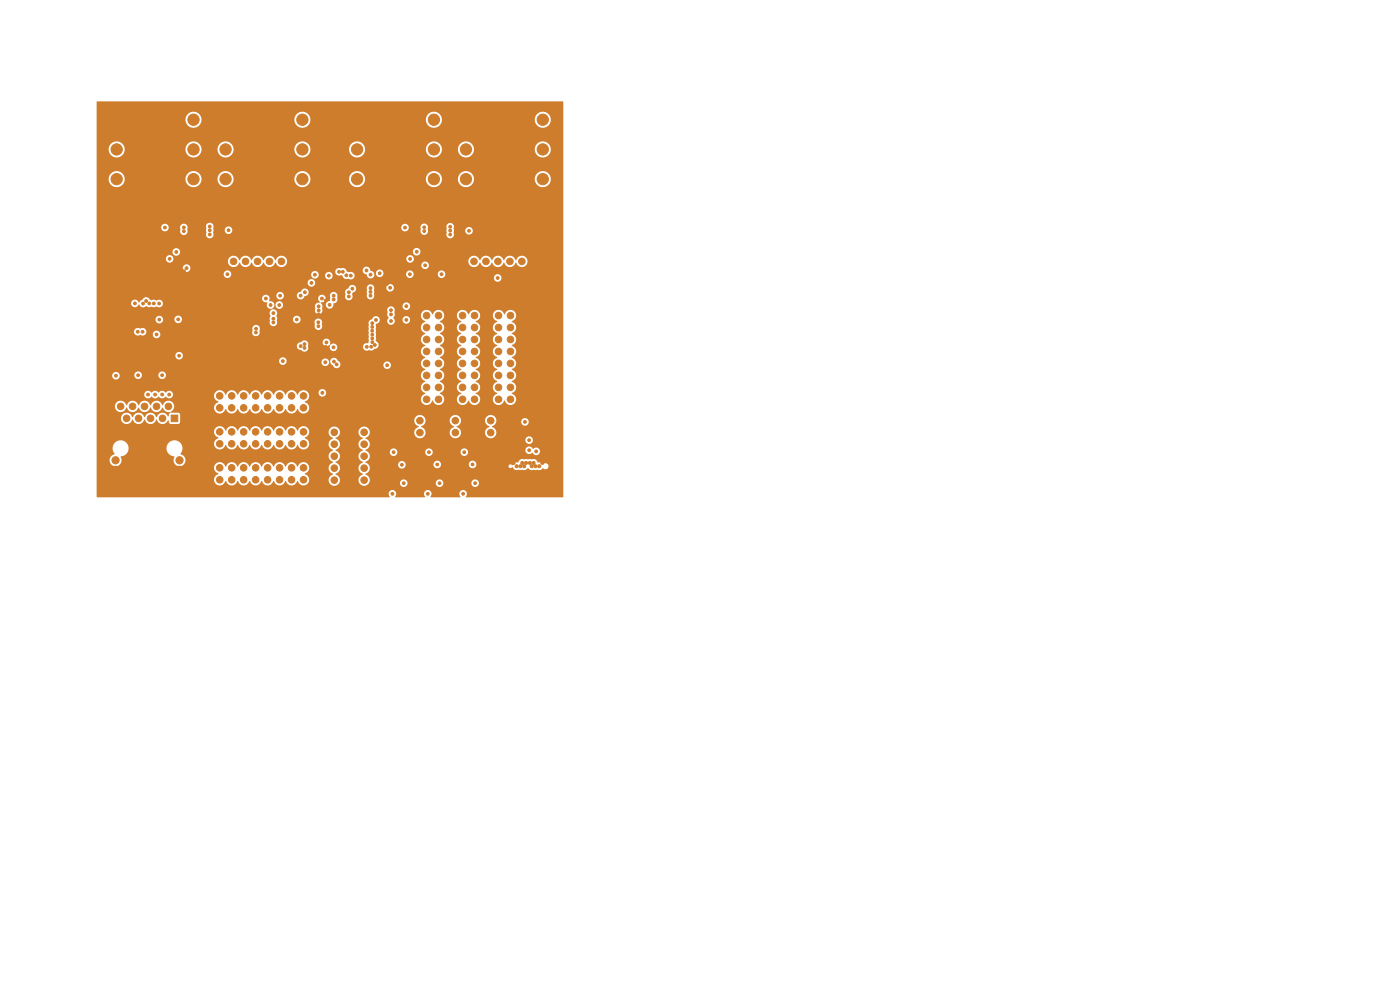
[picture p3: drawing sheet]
<svg xmlns="http://www.w3.org/2000/svg" width="297mm" height="210mm" viewBox="0 0 297 210" stroke-linecap="round" stroke-linejoin="round" font-family="sans-serif">
<g fill="#ce7d2c" stroke="#ce7d2c" stroke-width=".21">
<path d="M36.3 88.1h1.4v1.4h-1.4z"/>
<circle cx="35.7" cy="86.2" r=".7"/>
<circle cx="34.5" cy="88.7" r=".7"/>
<circle cx="33.2" cy="86.2" r=".7"/>
<circle cx="31.9" cy="88.7" r=".7"/>
<circle cx="30.7" cy="86.2" r=".7"/>
<circle cx="29.4" cy="88.7" r=".7"/>
<circle cx="28.1" cy="86.2" r=".7"/>
<circle cx="26.9" cy="88.7" r=".7"/>
<circle cx="25.6" cy="86.2" r=".7"/>
<circle cx="24.5" cy="97.6" r=".76"/>
<circle cx="24.5" cy="99.7" r=".76"/>
<circle cx="38.1" cy="97.6" r=".76"/>
<circle cx="38.1" cy="99.7" r=".76"/>
<circle cx="39.1" cy="92" r="1.2"/>
<circle cx="23.5" cy="92" r="1.2"/>
<circle cx="93" cy="66.9" r=".7"/>
<circle cx="90.5" cy="66.9" r=".7"/>
<circle cx="93" cy="69.5" r=".7"/>
<circle cx="90.5" cy="69.5" r=".7"/>
<circle cx="93" cy="72" r=".7"/>
<circle cx="90.5" cy="72" r=".7"/>
<circle cx="93" cy="74.6" r=".7"/>
<circle cx="90.5" cy="74.6" r=".7"/>
<circle cx="93" cy="77.1" r=".7"/>
<circle cx="90.5" cy="77.1" r=".7"/>
<circle cx="93" cy="79.6" r=".7"/>
<circle cx="90.5" cy="79.6" r=".7"/>
<circle cx="93" cy="82.2" r=".7"/>
<circle cx="90.5" cy="82.2" r=".7"/>
<circle cx="93" cy="84.7" r=".7"/>
<circle cx="90.5" cy="84.7" r=".7"/>
<circle cx="104.1" cy="89.2" r=".7"/>
<circle cx="104.1" cy="91.8" r=".7"/>
<circle cx="115.9" cy="66.9" r=".7"/>
<circle cx="113.4" cy="66.9" r=".7"/>
<circle cx="115.9" cy="69.5" r=".7"/>
<circle cx="113.4" cy="69.5" r=".7"/>
<circle cx="115.9" cy="72" r=".7"/>
<circle cx="113.4" cy="72" r=".7"/>
<circle cx="115.9" cy="74.6" r=".7"/>
<circle cx="113.4" cy="74.6" r=".7"/>
<circle cx="115.9" cy="77.1" r=".7"/>
<circle cx="113.4" cy="77.1" r=".7"/>
<circle cx="115.9" cy="79.6" r=".7"/>
<circle cx="113.4" cy="79.6" r=".7"/>
<circle cx="115.9" cy="82.2" r=".7"/>
<circle cx="113.4" cy="82.2" r=".7"/>
<circle cx="115.9" cy="84.7" r=".7"/>
<circle cx="113.4" cy="84.7" r=".7"/>
<circle cx="47.8" cy="25.4" r="1.2"/>
<circle cx="47.8" cy="38" r="1.2"/>
<circle cx="47.8" cy="31.7" r="1.2"/>
<circle cx="64.1" cy="25.4" r="1.2"/>
<circle cx="64.2" cy="38" r="1.2"/>
<circle cx="64.2" cy="31.7" r="1.2"/>
<circle cx="49.5" cy="55.4" r=".7"/>
<circle cx="52.1" cy="55.4" r=".7"/>
<circle cx="54.6" cy="55.4" r=".7"/>
<circle cx="57.2" cy="55.4" r=".7"/>
<circle cx="59.7" cy="55.4" r=".7"/>
<circle cx="62.2" cy="55.4" r=".7"/>
<circle cx="89.1" cy="89.2" r=".7"/>
<circle cx="89.1" cy="91.8" r=".7"/>
<circle cx="100.5" cy="55.4" r=".7"/>
<circle cx="103.1" cy="55.4" r=".7"/>
<circle cx="105.6" cy="55.4" r=".7"/>
<circle cx="108.2" cy="55.4" r=".7"/>
<circle cx="110.7" cy="55.4" r=".7"/>
<circle cx="113.2" cy="55.4" r=".7"/>
<circle cx="70.9" cy="101.8" r=".7"/>
<circle cx="70.9" cy="99.3" r=".7"/>
<circle cx="70.9" cy="96.8" r=".7"/>
<circle cx="70.9" cy="94.2" r=".7"/>
<circle cx="70.9" cy="91.7" r=".7"/>
<circle cx="70.9" cy="89.1" r=".7"/>
<circle cx="77.2" cy="101.8" r=".7"/>
<circle cx="77.2" cy="99.3" r=".7"/>
<circle cx="77.2" cy="96.8" r=".7"/>
<circle cx="77.2" cy="94.2" r=".7"/>
<circle cx="77.2" cy="91.7" r=".7"/>
<circle cx="77.2" cy="89.1" r=".7"/>
<circle cx="64.4" cy="86.5" r=".7"/>
<circle cx="64.4" cy="84" r=".7"/>
<circle cx="61.8" cy="86.5" r=".7"/>
<circle cx="61.8" cy="84" r=".7"/>
<circle cx="59.3" cy="86.5" r=".7"/>
<circle cx="59.3" cy="84" r=".7"/>
<circle cx="56.8" cy="86.5" r=".7"/>
<circle cx="56.8" cy="84" r=".7"/>
<circle cx="54.2" cy="86.5" r=".7"/>
<circle cx="54.2" cy="84" r=".7"/>
<circle cx="51.7" cy="86.5" r=".7"/>
<circle cx="51.7" cy="84" r=".7"/>
<circle cx="49.1" cy="86.5" r=".7"/>
<circle cx="49.1" cy="84" r=".7"/>
<circle cx="46.6" cy="86.5" r=".7"/>
<circle cx="46.6" cy="84" r=".7"/>
<circle cx="96.6" cy="89.2" r=".7"/>
<circle cx="96.6" cy="91.8" r=".7"/>
<circle cx="100.7" cy="66.9" r=".7"/>
<circle cx="98.1" cy="66.9" r=".7"/>
<circle cx="100.7" cy="69.5" r=".7"/>
<circle cx="98.1" cy="69.5" r=".7"/>
<circle cx="100.7" cy="72" r=".7"/>
<circle cx="98.1" cy="72" r=".7"/>
<circle cx="100.7" cy="74.6" r=".7"/>
<circle cx="98.1" cy="74.6" r=".7"/>
<circle cx="100.7" cy="77.1" r=".7"/>
<circle cx="98.1" cy="77.1" r=".7"/>
<circle cx="100.7" cy="79.6" r=".7"/>
<circle cx="98.1" cy="79.6" r=".7"/>
<circle cx="100.7" cy="82.2" r=".7"/>
<circle cx="98.1" cy="82.2" r=".7"/>
<circle cx="100.7" cy="84.7" r=".7"/>
<circle cx="98.1" cy="84.7" r=".7"/>
<circle cx="64.4" cy="101.8" r=".7"/>
<circle cx="64.4" cy="99.2" r=".7"/>
<circle cx="61.8" cy="101.8" r=".7"/>
<circle cx="61.8" cy="99.2" r=".7"/>
<circle cx="59.3" cy="101.8" r=".7"/>
<circle cx="59.3" cy="99.2" r=".7"/>
<circle cx="56.8" cy="101.8" r=".7"/>
<circle cx="56.8" cy="99.2" r=".7"/>
<circle cx="54.2" cy="101.8" r=".7"/>
<circle cx="54.2" cy="99.2" r=".7"/>
<circle cx="51.7" cy="101.8" r=".7"/>
<circle cx="51.7" cy="99.2" r=".7"/>
<circle cx="49.1" cy="101.8" r=".7"/>
<circle cx="49.1" cy="99.2" r=".7"/>
<circle cx="46.6" cy="101.8" r=".7"/>
<circle cx="46.6" cy="99.2" r=".7"/>
<circle cx="24.7" cy="25.4" r="1.2"/>
<circle cx="24.7" cy="38" r="1.2"/>
<circle cx="24.7" cy="31.7" r="1.2"/>
<circle cx="41" cy="25.4" r="1.2"/>
<circle cx="41.1" cy="38" r="1.2"/>
<circle cx="41.1" cy="31.7" r="1.2"/>
<circle cx="108.3" cy="66.9" r=".7"/>
<circle cx="105.8" cy="66.9" r=".7"/>
<circle cx="108.3" cy="69.5" r=".7"/>
<circle cx="105.8" cy="69.5" r=".7"/>
<circle cx="108.3" cy="72" r=".7"/>
<circle cx="105.8" cy="72" r=".7"/>
<circle cx="108.3" cy="74.6" r=".7"/>
<circle cx="105.8" cy="74.6" r=".7"/>
<circle cx="108.3" cy="77.1" r=".7"/>
<circle cx="105.8" cy="77.1" r=".7"/>
<circle cx="108.3" cy="79.6" r=".7"/>
<circle cx="105.8" cy="79.6" r=".7"/>
<circle cx="108.3" cy="82.2" r=".7"/>
<circle cx="105.8" cy="82.2" r=".7"/>
<circle cx="108.3" cy="84.7" r=".7"/>
<circle cx="105.8" cy="84.7" r=".7"/>
<circle cx="64.4" cy="94.1" r=".7"/>
<circle cx="64.4" cy="91.6" r=".7"/>
<circle cx="61.8" cy="94.1" r=".7"/>
<circle cx="61.8" cy="91.6" r=".7"/>
<circle cx="59.3" cy="94.1" r=".7"/>
<circle cx="59.3" cy="91.6" r=".7"/>
<circle cx="56.8" cy="94.1" r=".7"/>
<circle cx="56.8" cy="91.6" r=".7"/>
<circle cx="54.2" cy="94.1" r=".7"/>
<circle cx="54.2" cy="91.6" r=".7"/>
<circle cx="51.7" cy="94.1" r=".7"/>
<circle cx="51.7" cy="91.6" r=".7"/>
<circle cx="49.1" cy="94.1" r=".7"/>
<circle cx="49.1" cy="91.6" r=".7"/>
<circle cx="46.6" cy="94.1" r=".7"/>
<circle cx="46.6" cy="91.6" r=".7"/>
<circle cx="75.7" cy="25.4" r="1.2"/>
<circle cx="75.7" cy="38" r="1.2"/>
<circle cx="75.7" cy="31.7" r="1.2"/>
<circle cx="92" cy="25.4" r="1.2"/>
<circle cx="92" cy="38" r="1.2"/>
<circle cx="92" cy="31.7" r="1.2"/>
<circle cx="115" cy="98.2" r=".33"/>
<circle cx="114.4" cy="98.9" r=".33"/>
<circle cx="113.6" cy="98.9" r=".32"/>
<circle cx="113.2" cy="98.2" r=".32"/>
<circle cx="112.8" cy="98.9" r=".32"/>
<circle cx="112.4" cy="98.2" r=".33"/>
<circle cx="111.6" cy="98.2" r=".32"/>
<circle cx="111.2" cy="98.9" r=".32"/>
<circle cx="110.8" cy="98.2" r=".32"/>
<circle cx="110.4" cy="98.9" r=".33"/>
<circle cx="109.6" cy="98.9" r=".32"/>
<circle cx="108.9" cy="98.2" r=".33"/>
<circle cx="107.5" cy="97.4" r=".91"/>
<circle cx="107.5" cy="103" r="1.04"/>
<circle cx="116.5" cy="103" r="1.04"/>
<circle cx="116.5" cy="97.4" r=".91"/>
<circle cx="98.8" cy="25.4" r="1.2"/>
<circle cx="98.9" cy="38" r="1.2"/>
<circle cx="98.9" cy="31.7" r="1.2"/>
<circle cx="115.1" cy="25.4" r="1.2"/>
<circle cx="115.1" cy="38" r="1.2"/>
<circle cx="115.1" cy="31.7" r="1.2"/>
<circle cx="31" cy="61.6" r=".3"/>
<circle cx="90" cy="59.5" r=".3"/>
<circle cx="54.3" cy="71.8" r=".3"/>
<circle cx="82.1" cy="60.2" r=".3"/>
<circle cx="83.1" cy="56.5" r=".3"/>
<circle cx="115" cy="91.4" r=".3"/>
<circle cx="93" cy="49.5" r=".3"/>
<circle cx="30.2" cy="66.7" r=".3"/>
<circle cx="31.8" cy="66.7" r=".3"/>
<circle cx="109.4" cy="95.7" r=".3"/>
<circle cx="99.2" cy="59.7" r=".3"/>
<circle cx="84.7" cy="104.7" r=".3"/>
<circle cx="90" cy="50.6" r=".3"/>
<circle cx="87.8" cy="98.7" r=".3"/>
<circle cx="69.1" cy="73.6" r=".3"/>
<circle cx="39" cy="50.7" r=".3"/>
<circle cx="67.6" cy="66.7" r=".3"/>
<circle cx="21.5" cy="67.3" r=".3"/>
<circle cx="95.3" cy="98.7" r=".3"/>
<circle cx="85" cy="100.5" r=".3"/>
<circle cx="99.7" cy="104.7" r=".3"/>
<circle cx="69.1" cy="63.8" r=".3"/>
<circle cx="61.6" cy="73.2" r=".3"/>
<circle cx="60" cy="78.1" r=".3"/>
<circle cx="26.4" cy="82.5" r=".3"/>
<circle cx="99.5" cy="91" r=".3"/>
<circle cx="39" cy="59.5" r=".3"/>
<circle cx="69.3" cy="54.8" r=".3"/>
<circle cx="90" cy="57.5" r=".3"/>
<circle cx="92" cy="91" r=".3"/>
<circle cx="92.3" cy="104.7" r=".3"/>
<circle cx="102.8" cy="98.7" r=".3"/>
<circle cx="84.5" cy="91" r=".3"/>
<circle cx="42" cy="49.5" r=".3"/>
<circle cx="107.7" cy="93.4" r=".3"/>
<circle cx="30.5" cy="74.3" r=".3"/>
<circle cx="39" cy="57.5" r=".3"/>
<circle cx="79.3" cy="80.2" r=".3"/>
<circle cx="30.2" cy="68.3" r=".3"/>
<circle cx="115.1" cy="95.8" r=".3"/>
<circle cx="100" cy="100.5" r=".3"/>
<circle cx="92.5" cy="100.5" r=".3"/>
<circle cx="61" cy="64.6" r=".3"/>
<circle cx="32" cy="56.4" r=".3"/>
<circle cx="48.2" cy="59.7" r=".3"/>
<circle cx="31.8" cy="68.3" r=".3"/>
<circle cx="67.6" cy="71" r=".3"/>
<circle cx="39.6" cy="56.9" r=".3"/>
<circle cx="44.5" cy="48" r=".3"/>
<circle cx="100.8" cy="102.5" r=".3"/>
<circle cx="83.3" cy="104.7" r=".3"/>
<circle cx="98.3" cy="104.7" r=".3"/>
<circle cx="90.7" cy="104.7" r=".3"/>
<circle cx="95.5" cy="48.1" r=".3"/>
<circle cx="85.7" cy="102.5" r=".3"/>
<circle cx="105.6" cy="59" r=".3"/>
<circle cx="90.2" cy="56.3" r=".3"/>
<circle cx="93.3" cy="102.5" r=".3"/>
<circle cx="111.4" cy="89.5" r=".3"/>
<circle cx="112.3" cy="95.5" r=".3"/>
<circle cx="112.3" cy="93.4" r=".3"/>
<circle cx="48.3" cy="58.2" r=".3"/>
<circle cx="63.8" cy="73.4" r=".3"/>
<circle cx="60" cy="76.6" r=".3"/>
<circle cx="66.8" cy="58.3" r=".3"/>
<circle cx="59.3" cy="64.7" r=".3"/>
<circle cx="82.1" cy="77.5" r=".3"/>
<circle cx="37.8" cy="67.7" r=".3"/>
<circle cx="28.6" cy="64.4" r=".3"/>
<circle cx="34.4" cy="79.6" r=".3"/>
<circle cx="63" cy="67.8" r=".3"/>
<circle cx="93.7" cy="58.2" r=".3"/>
<circle cx="33.8" cy="64.4" r=".3"/>
<circle cx="69" cy="76.8" r=".3"/>
<circle cx="63.8" cy="62.7" r=".3"/>
<circle cx="29.3" cy="79.6" r=".3"/>
<circle cx="82.8" cy="61" r=".3"/>
<circle cx="33.2" cy="71" r=".3"/>
<circle cx="48.5" cy="48.8" r=".3"/>
<circle cx="35" cy="48.3" r=".3"/>
<circle cx="85.9" cy="48.3" r=".3"/>
<circle cx="99.5" cy="49" r=".3"/>
<circle cx="113.8" cy="95.8" r=".3"/>
<circle cx="32.9" cy="83.7" r=".3"/>
<circle cx="31" cy="63.9" r=".3"/>
<circle cx="31.4" cy="83.7" r=".3"/>
<circle cx="30.3" cy="64.4" r=".3"/>
<circle cx="35.9" cy="83.7" r=".3"/>
<circle cx="32.6" cy="64.4" r=".3"/>
<circle cx="31.7" cy="64.4" r=".3"/>
<circle cx="34.4" cy="83.7" r=".3"/>
<circle cx="74" cy="62.9" r=".3"/>
<circle cx="78.6" cy="61.9" r=".3"/>
<circle cx="78.6" cy="62.7" r=".3"/>
<circle cx="78.6" cy="61.1" r=".3"/>
<circle cx="74" cy="62" r=".3"/>
<circle cx="85.3" cy="98.6" r=".3"/>
<circle cx="83.5" cy="95.9" r=".3"/>
<circle cx="91" cy="95.9" r=".3"/>
<circle cx="92.8" cy="98.5" r=".3"/>
<circle cx="98.5" cy="95.9" r=".3"/>
<circle cx="100.3" cy="98.5" r=".3"/>
<circle cx="24.6" cy="79.7" r=".3"/>
<circle cx="38" cy="75.5" r=".3"/>
<circle cx="77.8" cy="73.6" r=".3"/>
<circle cx="33.8" cy="67.8" r=".3"/>
<circle cx="88.4" cy="53.4" r=".3"/>
<circle cx="90" cy="49" r=".3"/>
<circle cx="95.5" cy="48.9" r=".3"/>
<circle cx="87" cy="54.9" r=".3"/>
<circle cx="90" cy="48.2" r=".3"/>
<circle cx="95.5" cy="49.7" r=".3"/>
<circle cx="72.7" cy="57.7" r=".3"/>
<circle cx="87" cy="58.2" r=".3"/>
<circle cx="71.9" cy="57.7" r=".3"/>
<circle cx="80.6" cy="58" r=".3"/>
<circle cx="86.2" cy="65" r=".3"/>
<circle cx="86.2" cy="67.9" r=".3"/>
<circle cx="36" cy="54.9" r=".3"/>
<circle cx="44.5" cy="49.7" r=".3"/>
<circle cx="39" cy="48.2" r=".3"/>
<circle cx="44.5" cy="48.9" r=".3"/>
<circle cx="39" cy="49" r=".3"/>
<circle cx="37.4" cy="53.4" r=".3"/>
<circle cx="69.3" cy="72.6" r=".3"/>
<circle cx="57.4" cy="64.7" r=".3"/>
<circle cx="69.8" cy="58.5" r=".3"/>
<circle cx="56.4" cy="63.3" r=".3"/>
<circle cx="70.8" cy="62.7" r=".3"/>
<circle cx="59.4" cy="62.7" r=".3"/>
<circle cx="71.4" cy="77.3" r=".3"/>
<circle cx="29.2" cy="70.4" r=".3"/>
<circle cx="70.9" cy="76.7" r=".3"/>
<circle cx="30.2" cy="70.4" r=".3"/>
<circle cx="77.7" cy="57.4" r=".3"/>
<circle cx="58" cy="66.4" r=".3"/>
<circle cx="58" cy="67.6" r=".3"/>
<circle cx="78.7" cy="73.6" r=".3"/>
<circle cx="70.7" cy="73.7" r=".3"/>
<circle cx="54.3" cy="70.5" r=".3"/>
<circle cx="64.6" cy="73.8" r=".3"/>
<circle cx="54.3" cy="69.7" r=".3"/>
<circle cx="64.6" cy="73" r=".3"/>
<circle cx="58" cy="68.4" r=".3"/>
<circle cx="79.5" cy="73.2" r=".3"/>
<circle cx="67.6" cy="69.2" r=".3"/>
<circle cx="66.1" cy="60" r=".3"/>
<circle cx="68.3" cy="63.3" r=".3"/>
<circle cx="67.6" cy="65.8" r=".3"/>
<circle cx="67.5" cy="68.4" r=".3"/>
<circle cx="64.7" cy="62" r=".3"/>
<circle cx="67.6" cy="65" r=".3"/>
<circle cx="70.8" cy="63.5" r=".3"/>
<circle cx="69.9" cy="64.7" r=".3"/>
<circle cx="73.5" cy="58.4" r=".3"/>
<circle cx="74.4" cy="58.5" r=".3"/>
<circle cx="74.7" cy="61.2" r=".3"/>
<circle cx="79" cy="71.8" r=".3"/>
<circle cx="79" cy="72.6" r=".3"/>
<circle cx="79" cy="71" r=".3"/>
<circle cx="79" cy="70.2" r=".3"/>
<circle cx="79" cy="68.6" r=".3"/>
<circle cx="79" cy="69.4" r=".3"/>
<circle cx="79.8" cy="67.9" r=".3"/>
<circle cx="83" cy="68.1" r=".3"/>
<circle cx="82.9" cy="65.8" r=".3"/>
<circle cx="83" cy="66.7" r=".3"/>
<circle cx="78.6" cy="58.3" r=".3"/>
<circle cx="68.4" cy="83.3" r=".3"/>
</g>
<path d="M20.5 21.6l98.9-.1 .1 83.9-.1 .1h-20.5l-.1-.1a.83 .83 0 0 0 0-1.2 .83 .83 0 0 0-1.2 0 .83 .83 0 0 0 .1 1.2h-6.4a.85 .85 0 0 0 .1-1.2 .85 .85 0 0 0-1.2 0 .85 .85 0 0 0 0 1.2h-6.4a.85 .85 0 0 0 .1-1.2 .85 .85 0 0 0-1.2 0 .85 .85 0 0 0 0 1.2h-62.2v-6.3h24.9v.2a1.42 1.42 0 0 0 1 1.2 1.26 1.26 0 0 0-.7 2.1 1.26 1.26 0 0 0 2.2-.6 1.33 1.33 0 0 0 1.2 1 1.33 1.33 0 0 0 1.3-1 1.33 1.33 0 0 0 1.3 1 1.33 1.33 0 0 0 1.2-1 1.33 1.33 0 0 0 1.3 1 1.33 1.33 0 0 0 1.3-1 1.33 1.33 0 0 0 1.3 1 1.33 1.33 0 0 0 1.2-1 1.33 1.33 0 0 0 1.3 1 1.33 1.33 0 0 0 1.3-1 1.33 1.33 0 0 0 1.2 1 1.33 1.33 0 0 0 1.3-1 1.23 1.23 0 0 0 1.9 .8 1.23 1.23 0 0 0-.1-2.1l-.3-.2a1.24 1.24 0 0 0 .9-1.8 1.24 1.24 0 0 0-2-.2l-.4 .5a1.28 1.28 0 0 0-1.3-1 1.28 1.28 0 0 0-1.2 1 1.32 1.32 0 0 0-1.3-1 1.32 1.32 0 0 0-1.2 1 1.32 1.32 0 0 0-1.3-1 1.32 1.32 0 0 0-1.3 1 1.32 1.32 0 0 0-1.3-1 1.32 1.32 0 0 0-1.2 1 1.32 1.32 0 0 0-1.3-1 1.32 1.32 0 0 0-1.3 1 1.32 1.32 0 0 0-1.2-1 1.32 1.32 0 0 0-1.3 1 1.27 1.27 0 0 0-1.3-1 1.27 1.27 0 0 0-1.2 1.1h-24.9v-1.6h2.7v.2a1.3 1.3 0 0 0 1.8 1.1 1.3 1.3 0 0 0 .6-2h.1a1.7 1.7 0 0 0 1.6-1.8h8v.4a1.91 1.91 0 0 0 1.7 1.5 1.3 1.3 0 0 0 .5 1.9 1.3 1.3 0 0 0 1.8-.8 1.3 1.3 0 0 0-1-1.7 1.72 1.72 0 0 0-.6-2.7 1.72 1.72 0 0 0-2.4 1.4h-8a1.73 1.73 0 0 0-2.5-1.4 1.73 1.73 0 0 0-.5 2.7 1.46 1.46 0 0 0-1.1 1.2h-2.7v-6h24.9v.2a1.42 1.42 0 0 0 1 1.2 1.23 1.23 0 0 0-.8 1.9 1.23 1.23 0 0 0 2 0l.3-.4a1.32 1.32 0 0 0 1.2 .9 1.32 1.32 0 0 0 1.3-.9 1.32 1.32 0 0 0 1.3 .9 1.32 1.32 0 0 0 1.2-.9 1.32 1.32 0 0 0 1.3 .9 1.32 1.32 0 0 0 1.3-.9 1.32 1.32 0 0 0 1.3 .9 1.32 1.32 0 0 0 1.2-.9 1.32 1.32 0 0 0 1.3 .9 1.32 1.32 0 0 0 1.3-.9 1.32 1.32 0 0 0 1.2 .9 1.32 1.32 0 0 0 1.3-.9 1.24 1.24 0 0 0 1.8 .8 1.24 1.24 0 0 0 .3-2l-.5-.2v-.2a1.19 1.19 0 0 0 .9-1.2h4.1v.2a1.42 1.42 0 0 0 1 1.1 1.33 1.33 0 0 0-1 1.3 1.33 1.33 0 0 0 1 1.3 1.33 1.33 0 0 0-1 1.3 1.33 1.33 0 0 0 1 1.2 1.33 1.33 0 0 0-1 1.3 1.33 1.33 0 0 0 1 1.3 1.24 1.24 0 0 0-.8 1.8 1.24 1.24 0 0 0 1.9 .2 1.29 1.29 0 0 0-.6-2 1.32 1.32 0 0 0 .9-1.3 1.32 1.32 0 0 0-.9-1.2 1.32 1.32 0 0 0 .9-1.3 1.32 1.32 0 0 0-.9-1.3 1.32 1.32 0 0 0 .9-1.3 1.32 1.32 0 0 0-.9-1.2v-.1a1.21 1.21 0 0 0 .9-1.3h4v.2a1.42 1.42 0 0 0 .9 1.1 1.33 1.33 0 0 0-.9 1.3 1.33 1.33 0 0 0 .9 1.3 1.33 1.33 0 0 0-.9 1.3 1.33 1.33 0 0 0 .9 1.2 1.33 1.33 0 0 0-.9 1.3 1.33 1.33 0 0 0 .9 1.3 1.24 1.24 0 0 0-.8 1.8 1.24 1.24 0 0 0 2 .2l.1-.2h6.5v.2a.8 .8 0 0 0 .9 .7 .8 .8 0 0 0 .8-.9h5.9v.2a.8 .8 0 0 0 .9 .7 .8 .8 0 0 0 .8-.9h5.9v.2a.8 .8 0 0 0 1.2 .6 .8 .8 0 0 0 0-1.4 .8 .8 0 0 0-1.2 .6h-5.9l-.1-.1a.8 .8 0 0 0-.8-.6 .8 .8 0 0 0-.8 .7h-5.9l-.1-.1a.8 .8 0 0 0-.8-.6 .8 .8 0 0 0-.8 .7h-6.5a1.3 1.3 0 0 0-.8-1.8 1.32 1.32 0 0 0 .7-2.1h6.3v.2a.8 .8 0 0 0 .9 .7 .8 .8 0 0 0 .6-.9h6v.1a.8 .8 0 0 0 .8 .7 .8 .8 0 0 0 .8-.9h5.9v.2a.8 .8 0 0 0 .6 .7 .8 .8 0 0 0 .9-.5l6.9 .2a.56 .56 0 0 0 .9 .1 1.11 1.11 0 0 0 1.4 .6h1.2l.6-.4a1.34 1.34 0 0 0 1.4 .4h.4a1.51 1.51 0 0 0 1.5-.3 .67 .67 0 0 0 .9-.1 .67 .67 0 0 0-.1-1 .67 .67 0 0 0-1 .2l-.5-.4h-.4a1.18 1.18 0 0 0-1.6-.7h-1.3a1.11 1.11 0 0 0-1.5 .7 1.01 1.01 0 0 0-1.1 .6h-.1a.4 .4 0 0 0-.4-.2 .4 .4 0 0 0-.3 .3h-6.9a.8 .8 0 0 0-.6-1.1 .8 .8 0 0 0-.9 .7l-6-.1a.8 .8 0 0 0-.8-.6 .8 .8 0 0 0-.7 .8l-6-.1a.8 .8 0 0 0-.8-.6 .8 .8 0 0 0-.7 .7h-6.3l-.7-.5a1.24 1.24 0 0 0 .5-2.2h4.7v.2a.8 .8 0 0 0 .9 .7 .8 .8 0 0 0 .7-.9h5.9v.2a.8 .8 0 0 0 .9 .7 .8 .8 0 0 0 .7-.9h5.9v.2a.8 .8 0 0 0 1.1 .7 .8 .8 0 0 0 .3-1.3h12.4v.2a.87 .87 0 0 0 .6 .7 .87 .87 0 0 0 .9-.3 .84 .84 0 0 0 1.2 .4 .84 .84 0 0 0 .1-1.3 .84 .84 0 0 0-1.3 .1 .83 .83 0 0 0-.8-.5 .83 .83 0 0 0-.7 .7h-12.4a.8 .8 0 0 0-.8-.2 .8 .8 0 0 0-.6 .6h-5.9v-.1a.8 .8 0 0 0-.9-.6 .8 .8 0 0 0-.7 .7l-5.9-.1a.8 .8 0 0 0-.9-.6 .8 .8 0 0 0-.7 .7h-4.7l-.5-.3a1.29 1.29 0 0 0 .5-2.2h33.4v.1a.8 .8 0 0 0 1.3 .7 .8 .8 0 0 0 0-1.4 .8 .8 0 0 0-1.3 .6h-33.4l-.5-.3a1.24 1.24 0 0 0 .8-1.8 1.24 1.24 0 0 0-2-.3l-.2 .7h-4a1.2 1.2 0 0 0-1.2-1.1 1.2 1.2 0 0 0-1.2 1.1l-4.1-.1a1.25 1.25 0 0 0-1.2-1.1 1.25 1.25 0 0 0-1.3 1 1.32 1.32 0 0 0-1.2-1 1.32 1.32 0 0 0-1.3 1 1.32 1.32 0 0 0-1.3-1 1.32 1.32 0 0 0-1.2 1 1.32 1.32 0 0 0-1.3-1 1.32 1.32 0 0 0-1.3 1 1.32 1.32 0 0 0-1.3-1 1.32 1.32 0 0 0-1.2 1 1.32 1.32 0 0 0-1.3-1 1.32 1.32 0 0 0-1.3 1 1.32 1.32 0 0 0-1.2-1 1.32 1.32 0 0 0-1.3 1 1.27 1.27 0 0 0-1.3-1 1.27 1.27 0 0 0-1.2 1.1h-24.9v-5.4h3.9v.2a1.25 1.25 0 0 0 1.1 1.1 1.25 1.25 0 0 0 1.3-.9 1.33 1.33 0 0 0 1.3 .9 1.33 1.33 0 0 0 1.3-.9 1.33 1.33 0 0 0 1.3 .9 1.33 1.33 0 0 0 1.2-.9 1.33 1.33 0 0 0 1.3 .9 1.33 1.33 0 0 0 1.3-.9 1.55 1.55 0 0 0 1.6 .9l-.3 .9h-.2a1.27 1.27 0 0 0-1.3-.7 1.27 1.27 0 0 0-1.1 .9 1.33 1.33 0 0 0-1.3-.9 1.33 1.33 0 0 0-1.2 .9 1.33 1.33 0 0 0-1.3-.9 1.33 1.33 0 0 0-1.3 .9 1.24 1.24 0 0 0-1.9-.8 1.24 1.24 0 0 0 0 2.1 1.3 1.3 0 0 0 1.9-.8 1.33 1.33 0 0 0 1.3 .9 1.33 1.33 0 0 0 1.3-.9 1.33 1.33 0 0 0 1.2 .9 1.33 1.33 0 0 0 1.3-.9 1.34 1.34 0 0 0 1.2 .9 1.34 1.34 0 0 0 1.3-.7h.1a.57 .57 0 0 0 .5 .8l1.7-.1 .2-.3v-.5h49.7v.2a1.42 1.42 0 0 0 .9 1.2 1.23 1.23 0 0 0-.7 1.9 1.23 1.23 0 0 0 2 0 1.3 1.3 0 0 0-.8-1.9l.1-.1a1.21 1.21 0 0 0 .9-1.3h5.1v.2a1.42 1.42 0 0 0 1 1.2 1.23 1.23 0 0 0-.8 1.9 1.23 1.23 0 0 0 2 0 1.3 1.3 0 0 0-.8-1.9l.1-.1a1.21 1.21 0 0 0 .9-1.3h5.1v.2a1.42 1.42 0 0 0 1 1.2 1.23 1.23 0 0 0-.8 1.9 1.23 1.23 0 0 0 2 0 1.3 1.3 0 0 0-.8-1.9l.1-.1a1.19 1.19 0 0 0 .9-1h5.3v.2a.8 .8 0 0 0 1.2 .6 .8 .8 0 0 0 0-1.4 .8 .8 0 0 0-1.2 .6h-5.3a1.2 1.2 0 0 0-1.1-1.4 1.2 1.2 0 0 0-1.3 1.1h-5.1v-.2a1.2 1.2 0 0 0-1.3-.9 1.2 1.2 0 0 0-1.1 1.1h-5.1l-.1-.2a1.2 1.2 0 0 0-1.2-.9 1.2 1.2 0 0 0-1.1 1.1h-49.7v-1.1l-.1-.3-.3-.2h-1.5l-.1-.1a1.25 1.25 0 0 0 .3-2.1 1.25 1.25 0 0 0-2 .7 1.32 1.32 0 0 0-1.3-1 1.32 1.32 0 0 0-1.3 1 1.32 1.32 0 0 0-1.2-1 1.32 1.32 0 0 0-1.3 1 1.32 1.32 0 0 0-1.3-1 1.32 1.32 0 0 0-1.2 1 1.27 1.27 0 0 0-1.3-1 1.27 1.27 0 0 0-1.2 1.1h-3.9v-2.5h10.1v.2a.86 .86 0 0 0 .7 .7 .86 .86 0 0 0 .9-.4 .92 .92 0 0 0 1.5 0 .92 .92 0 0 0 1.5 0 .84 .84 0 0 0 .8 .4 .84 .84 0 0 0 .7-.6h8.7v.2a1.42 1.42 0 0 0 1 1.1 1.23 1.23 0 0 0-.8 1.9 1.23 1.23 0 0 0 2 0l.3-.3a1.32 1.32 0 0 0 1.2 .9 1.32 1.32 0 0 0 1.3-.9 1.32 1.32 0 0 0 1.3 .9 1.32 1.32 0 0 0 1.2-.9 1.32 1.32 0 0 0 1.3 .9 1.32 1.32 0 0 0 1.3-.9 1.32 1.32 0 0 0 1.3 .9 1.32 1.32 0 0 0 1.2-.9 1.32 1.32 0 0 0 1.3 .9 1.32 1.32 0 0 0 1.3-.9 1.32 1.32 0 0 0 1.2 .9 1.32 1.32 0 0 0 1.3-.9 1.24 1.24 0 0 0 1.8 .8 1.24 1.24 0 0 0 .3-2l-.5-.4a1.24 1.24 0 0 0 .6-1.9h2.3v.1a.8 .8 0 0 0 1.2 .6 .8 .8 0 0 0 0-1.3 .8 .8 0 0 0-1.2 .6l-2.3-.1a1.29 1.29 0 0 0-2.2 .5 1.32 1.32 0 0 0-1.2-.9 1.32 1.32 0 0 0-1.3 .9 1.32 1.32 0 0 0-1.3-.9 1.32 1.32 0 0 0-1.2 .9 1.32 1.32 0 0 0-1.3-.9 1.32 1.32 0 0 0-1.3 .9 1.32 1.32 0 0 0-1.3-.9 1.32 1.32 0 0 0-1.2 .9 1.32 1.32 0 0 0-1.3-.9 1.32 1.32 0 0 0-1.3 .9 1.32 1.32 0 0 0-1.2-.9 1.32 1.32 0 0 0-1.3 .9 1.26 1.26 0 0 0-1.3-.9 1.26 1.26 0 0 0-1.2 1.1l-8.7-.1a.85 .85 0 0 0-.6-.9 .85 .85 0 0 0-1 .4 .92 .92 0 0 0-1.5 0 .92 .92 0 0 0-1.5 0 .84 .84 0 0 0-.9-.4 .84 .84 0 0 0-.6 .7h-10.1v-4h3.3v.2a.8 .8 0 0 0 .9 .7 .8 .8 0 0 0 .7-1h3.1v.2a.8 .8 0 0 0 .9 .7 .8 .8 0 0 0 .7-.9h3.5v.2a.8 .8 0 0 0 1.2 .6 .8 .8 0 0 0 0-1.4 .8 .8 0 0 0-1.2 .6h-3.5v-.1a.8 .8 0 0 0-.9-.6 .8 .8 0 0 0-.7 .7h-3.1a.8 .8 0 0 0-.9-.6 .8 .8 0 0 0-.7 .7h-3.3v-3.1h38.7v.2a.8 .8 0 0 0 .8 .7 .8 .8 0 0 0 .8-.6h7.4v.1a.8 .8 0 0 0 1 .7 .8 .8 0 0 0 .6-1h.2l.1 .5 .4 .3a1.01 1.01 0 0 0 1.4 .5l.3-.5h9.1v.2a.8 .8 0 0 0 1.3 .6 .8 .8 0 0 0 0-1.4 .8 .8 0 0 0-1.3 .6h-9.1l-.1-.5-.3-.3a1.03 1.03 0 0 0-1.6-.4l-.2 .4h-.2a.8 .8 0 0 0-.9-.6 .8 .8 0 0 0-.7 .8l-7.4-.1a.8 .8 0 0 0-.7-.9 .8 .8 0 0 0-.9 .7h-38.7v-1.1h16.7v.1a.8 .8 0 0 0 1.2 .6 .8 .8 0 0 0 0-1.3 .8 .8 0 0 0-1.2 .6h-16.7v-2.1h42.5v.2a1.03 1.03 0 0 0 1 .8 .83 .83 0 0 0 1.1 .1 .83 .83 0 0 0 .2-1l.1-.5-.1-.3h3.2v.1a.87 .87 0 0 0 .6 .7 .87 .87 0 0 0 .9-.2v.1a.81 .81 0 0 0 .6 1.2 .81 .81 0 0 0 .9-1h5.5v.2a.91 .91 0 0 0 1.4 .6h.6l.4-.3a.87 .87 0 0 0 .9-.6 .87 .87 0 0 0-.5-1v-3.7a.84 .84 0 0 0 .8-.8 .84 .84 0 0 0-.8-.9 .84 .84 0 0 0-.9 .8 1.04 1.04 0 0 0-.7 1.3l.1 3a.52 .52 0 0 1-.2 .6 .52 .52 0 0 1-.5 .1l-.4 .3-.2 .4-5.5-.1a.88 .88 0 0 0-1.5-.3v-.1a.81 .81 0 0 0-.5-1.1 .81 .81 0 0 0-1 .7l-3.3-.1a.88 .88 0 0 0-1.4 .1 .8 .8 0 0 0-.8 .7h-42.5v-3h7.9v.2a.9 .9 0 0 0 1.4 .5 .79 .79 0 0 0 1.1-.1h1.5v.1a.8 .8 0 0 0 1.1 .7 .8 .8 0 0 0 .3-1.2h19.7v.1a.83 .83 0 0 0 1.1 .7 .83 .83 0 0 0 .4-1.2 .82 .82 0 0 0-.7-1.2 .82 .82 0 0 0-.7 1.3l-.1 .3h-19.7a.8 .8 0 0 0-.8-.3 .8 .8 0 0 0-.6 .7l-1.5-.1a.85 .85 0 0 0-.1-1 .85 .85 0 0 0-1.1-.1 .8 .8 0 0 0-1.3 .6h-7.9v-2.6h12.5v.2a.8 .8 0 0 0 .9 .7 .8 .8 0 0 0 .7-.9h2.4v.1a.8 .8 0 0 0 1.2 .6 .8 .8 0 0 0 0-1.3 .8 .8 0 0 0-1.2 .6l-2.4-.1a.8 .8 0 0 0-.9-.6 .8 .8 0 0 0-.7 .7h-12.5v-3.4h7.3v.1a.85 .85 0 0 0 .8 .8 .85 .85 0 0 0 .9-.6 .97 .97 0 0 0 1.6 .3l.5 .3 .5-.2 .6 .2 .4-.2a.86 .86 0 0 0 1.2 0 .86 .86 0 0 0 0-1.2 .86 .86 0 0 0-1.2 0l-.6-.2a.72 .72 0 0 1-1-.4h24.1v.2a.95 .95 0 0 0 1.1 .8 .92 .92 0 0 0 0 1 .92 .92 0 0 0 1 .3v.2a.99 .99 0 0 0-.3 1.4l-.2 .4 .1 .5a.83 .83 0 0 0 .7 1.2 .83 .83 0 0 0 .7-1.2l.1-.3h3.4v.2a.8 .8 0 0 0 .5 .6 .8 .8 0 0 0 .9-.2h3.1l.1 .5a.84 .84 0 0 0 .8 1.2 .84 .84 0 0 0 .7-1.3 .8 .8 0 0 0-.6-1.1 .8 .8 0 0 0-1 .7h-3.1a.8 .8 0 0 0-.3-1.3 .8 .8 0 0 0-1.1 .7h-3.4l-.2-.6a.94 .94 0 0 0 .1-1.1 .94 .94 0 0 0-1-.4l.4-.5 .1-.5h.2v.2a.8 .8 0 0 0 .8 .7 .8 .8 0 0 0 .8-.6h6.8l.1 .5a.82 .82 0 0 0 .5 1.2 .82 .82 0 0 0 1-.9h13.7l.1 .6a1.02 1.02 0 0 0 .3 1.1 .81 .81 0 0 0-.3 1.1 .81 .81 0 0 0 1.1 .3 .81 .81 0 0 0 .4-1h1.7v.1a.8 .8 0 0 0 1.2 .6 .8 .8 0 0 0 0-1.3 .8 .8 0 0 0-1.2 .6l-1.7-.1a.35 .35 0 0 1-.3-.3 .35 .35 0 0 1 .3-.3v-.3h5.6l.2 .8 .7 .6a1.33 1.33 0 0 0-.9 1.3 1.33 1.33 0 0 0 .9 1.2 1.33 1.33 0 0 0-.9 1.3 1.33 1.33 0 0 0 .9 1.3 1.33 1.33 0 0 0-.9 1.2 1.33 1.33 0 0 0 .9 1.3 1.33 1.33 0 0 0-.9 1.3 1.33 1.33 0 0 0 .9 1.3 1.33 1.33 0 0 0-.9 1.2 1.33 1.33 0 0 0 .9 1.3 1.33 1.33 0 0 0-.9 1.3 1.33 1.33 0 0 0 .9 1.2 1.23 1.23 0 0 0-.7 1.9 1.23 1.23 0 0 0 2 0l.3-.3a1.24 1.24 0 0 0 1.8 .8 1.24 1.24 0 0 0 .2-2l-.5-.4a1.28 1.28 0 0 0 .9-1.2 1.28 1.28 0 0 0-.9-1.3 1.32 1.32 0 0 0 .9-1.3 1.32 1.32 0 0 0-.9-1.2 1.32 1.32 0 0 0 .9-1.3 1.32 1.32 0 0 0-.9-1.3 1.32 1.32 0 0 0 .9-1.2 1.32 1.32 0 0 0-.9-1.3 1.32 1.32 0 0 0 .9-1.3 1.32 1.32 0 0 0-.9-1.2 1.32 1.32 0 0 0 .9-1.3 1.32 1.32 0 0 0-.9-1.3v-.1a1.21 1.21 0 0 0 .9-1.3h2.7l.2 .8 .8 .7a1.28 1.28 0 0 0-1 1.2 1.28 1.28 0 0 0 1 1.2 1.33 1.33 0 0 0-1 1.3 1.33 1.33 0 0 0 1 1.3 1.33 1.33 0 0 0-1 1.2 1.33 1.33 0 0 0 1 1.3 1.33 1.33 0 0 0-1 1.3 1.33 1.33 0 0 0 1 1.3 1.33 1.33 0 0 0-1 1.2 1.33 1.33 0 0 0 1 1.3 1.33 1.33 0 0 0-1 1.3 1.33 1.33 0 0 0 1 1.2 1.23 1.23 0 0 0-.8 1.9 1.23 1.23 0 0 0 2.1 0l.2-.3a1.24 1.24 0 0 0 1.8 .8 1.24 1.24 0 0 0 .2-2l-.5-.4a1.28 1.28 0 0 0 1-1.2 1.28 1.28 0 0 0-1-1.3 1.32 1.32 0 0 0 1-1.3 1.32 1.32 0 0 0-1-1.2 1.32 1.32 0 0 0 1-1.3 1.32 1.32 0 0 0-1-1.3 1.32 1.32 0 0 0 1-1.2 1.32 1.32 0 0 0-1-1.3 1.32 1.32 0 0 0 1-1.3 1.32 1.32 0 0 0-1-1.2 1.32 1.32 0 0 0 1-1.3 1.32 1.32 0 0 0-1-1.3l.1-.1a1.21 1.21 0 0 0 .9-1.3h2.7l.1 .8 .8 .7a1.28 1.28 0 0 0-.9 1.2 1.28 1.28 0 0 0 .9 1.2 1.33 1.33 0 0 0-.9 1.3 1.33 1.33 0 0 0 .9 1.3 1.33 1.33 0 0 0-.9 1.2 1.33 1.33 0 0 0 .9 1.3 1.33 1.33 0 0 0-.9 1.3 1.33 1.33 0 0 0 .9 1.3 1.33 1.33 0 0 0-.9 1.2 1.33 1.33 0 0 0 .9 1.3 1.33 1.33 0 0 0-.9 1.3 1.33 1.33 0 0 0 .9 1.2 1.23 1.23 0 0 0-.8 1.9 1.23 1.23 0 0 0 2.1 0l.2-.3a1.24 1.24 0 0 0 1.8 .8 1.24 1.24 0 0 0 .3-2l-.5-.4a1.28 1.28 0 0 0 .9-1.2 1.28 1.28 0 0 0-1-1.3 1.32 1.32 0 0 0 1-1.3 1.32 1.32 0 0 0-1-1.2 1.32 1.32 0 0 0 1-1.3 1.32 1.32 0 0 0-1-1.3 1.32 1.32 0 0 0 1-1.2 1.32 1.32 0 0 0-1-1.3 1.32 1.32 0 0 0 1-1.3 1.32 1.32 0 0 0-1-1.2 1.32 1.32 0 0 0 1-1.3 1.32 1.32 0 0 0-1-1.3 1.24 1.24 0 0 0 .8-1.8 1.24 1.24 0 0 0-1.9-.2l-.4 .5a1.27 1.27 0 0 0-1.3-1 1.27 1.27 0 0 0-1.1 1.1h-2.7l-.1-.1a1.26 1.26 0 0 0-1.2-1 1.26 1.26 0 0 0-1.2 1 1.27 1.27 0 0 0-1.3-1 1.27 1.27 0 0 0-1.2 1.1h-2.7v-.1a1.26 1.26 0 0 0-1.2-1 1.26 1.26 0 0 0-1.2 1 1.27 1.27 0 0 0-1.3-1 1.27 1.27 0 0 0-1.2 1.1h-5.6v-.5a.83 .83 0 0 0-.4-1.2 .83 .83 0 0 0-1.2 .6h-13.7l-.1-1.1h.8a.8 .8 0 0 0 .7 .9 .8 .8 0 0 0 .9-.6h14.7v.1a.8 .8 0 0 0 1.2 .6 .8 .8 0 0 0 0-1.3 .8 .8 0 0 0-1.2 .6h-14.7v-.2a.36 .36 0 0 1 .1-.4 .36 .36 0 0 1 .4-.1 1.24 1.24 0 0 0 .4-1.2 .82 .82 0 0 0-1-1.1 .82 .82 0 0 0-.5 1.3l-.1 .2a.36 .36 0 0 1-.1 .5 .36 .36 0 0 1-.4 .1l-.4 .6h-.8l-.3-.4a.8 .8 0 0 0 1.1-.7 .8 .8 0 0 0-.9-.9 .8 .8 0 0 0-.6 1.1l.3 .3-.2 .2a.8 .8 0 0 0-.9 .7h-6.8a.8 .8 0 0 0-.6-1 .8 .8 0 0 0-1 .7h-.2v-.1a.94 .94 0 0 0-1.1-.6l.1-.8-.4-.5h1.8a.8 .8 0 0 0 .8 .9 .8 .8 0 0 0 .8-.9h2.8v.2a.86 .86 0 0 0 .8 .7 .86 .86 0 0 0 .9-.7 .8 .8 0 0 0 .8-.9h7.7l.1 .5a.85 .85 0 0 0 .7 1.3 .85 .85 0 0 0 .7-1.3l.1-.3 .5-.3h2.5l.1 .5a.83 .83 0 0 0 .7 1.2 .83 .83 0 0 0 .7-1.2l.1-1.3h2.6v.1a.8 .8 0 0 0 1.2 .6 .8 .8 0 0 0 0-1.3 .8 .8 0 0 0-1.2 .6l-2.6-.1a.82 .82 0 0 0-1.2-.5 .82 .82 0 0 0-.3 1.2l-.1 .2h-2.5h.1a.84 .84 0 0 0-.4-1.3 .84 .84 0 0 0-1.1 .7l-.5 .3-.2 .4h-7.7a.86 .86 0 0 0-.9-.7 .86 .86 0 0 0-.8 .7 .8 .8 0 0 0-.8 .7h-2.8a.8 .8 0 0 0-.8-.7 .8 .8 0 0 0-.8 .7h-1.8a.8 .8 0 0 0-1.2 .6h-24.1a.95 .95 0 0 0-1.4 .4l-.7 .6a.82 .82 0 0 0-.8-.6 .82 .82 0 0 0-.8 .7h-7.3v-4.4h44.8v.2a.8 .8 0 0 0 1.2 .6 .8 .8 0 0 0 0-1.4 .8 .8 0 0 0-1.2 .6h-44.8v-1.8h26.9v.1a.8 .8 0 0 0 .9 .8 .8 .8 0 0 0 .8-.8h16.9v.2a.8 .8 0 0 0 .8 .7 .8 .8 0 0 0 .8-.7h1.4v.2a.8 .8 0 0 0 1.2 .6 .8 .8 0 0 0 0-1.4 .8 .8 0 0 0-1.2 .6h-1.4l-.1-.5-.3-.3h3.9a1 1 0 0 0 1.4 .8h.1a1.02 1.02 0 0 0 1.4 .7 .82 .82 0 0 0 1.2-.7 .82 .82 0 0 0-1.3-.7l-.4-.1-.1-.3h3.5a1.13 1.13 0 0 0 .9 1 .8 .8 0 0 0 1 .7 .8 .8 0 0 0 .5-1.1h.4v.2a.8 .8 0 0 0 .8 .7 .8 .8 0 0 0 .8-.7h4.8v.2a.8 .8 0 0 0 .9 .7 .8 .8 0 0 0 .7-.9h5.2v.1a.81 .81 0 0 0 1.1 .7h10.8v.1a.8 .8 0 0 0 1.2 .7 .8 .8 0 0 0 0-1.4 .8 .8 0 0 0-1.2 .6h-10.8a.8 .8 0 0 0 .1-1.4 .8 .8 0 0 0-1.2 .6h-5.2v-.2a.8 .8 0 0 0-.8-.5 .8 .8 0 0 0-.8 .7h-4.8a.8 .8 0 0 0-.7-.9 .8 .8 0 0 0-.9 .7h-.4l-.6-.4a.91 .91 0 0 0-.7-.8 .91 .91 0 0 0-1 .3l-.1 .3h-3.5a1.12 1.12 0 0 0-1.2-.4 .8 .8 0 0 0-1.1 .7h-3.9a.8 .8 0 0 0-1.2 .6h-16.9v-.1a.8 .8 0 0 0-.8-.7 .8 .8 0 0 0-.9 .7h-26.9v-1.3h18.3v.2a.8 .8 0 0 0 1.2 .6 .8 .8 0 0 0 0-1.4 .8 .8 0 0 0-1.2 .6h-18.3v-2h14.7v.2a.8 .8 0 0 0 .6 .7 .8 .8 0 0 0 .9-.3h11.7v.1a1.25 1.25 0 0 0 1.1 1.2 1.25 1.25 0 0 0 1.3-1 1.32 1.32 0 0 0 1.3 1 1.32 1.32 0 0 0 1.2-1 1.32 1.32 0 0 0 1.3 1 1.32 1.32 0 0 0 1.3-1 1.32 1.32 0 0 0 1.3 1 1.32 1.32 0 0 0 1.2-1 1.3 1.3 0 0 0 2.2 .5h28.8v.2a.8 .8 0 0 0 1.2 .6 .8 .8 0 0 0 0-1.4 .8 .8 0 0 0-1.2 .6h-28.8l.3-.7-.2-.7h25.5a.8 .8 0 0 0 .5 .9 .8 .8 0 0 0 1-.3h11.7v.1a1.25 1.25 0 0 0 1.1 1.2 1.25 1.25 0 0 0 1.3-1 1.32 1.32 0 0 0 1.3 1 1.32 1.32 0 0 0 1.2-1 1.32 1.32 0 0 0 1.3 1 1.32 1.32 0 0 0 1.3-1 1.32 1.32 0 0 0 1.3 1 1.32 1.32 0 0 0 1.2-1 1.24 1.24 0 0 0 1.8 .8 1.24 1.24 0 0 0 .3-2 1.3 1.3 0 0 0-2 .7 1.32 1.32 0 0 0-1.3-1 1.32 1.32 0 0 0-1.3 1 1.32 1.32 0 0 0-1.3-1 1.32 1.32 0 0 0-1.2 1 1.32 1.32 0 0 0-1.3-1 1.32 1.32 0 0 0-1.3 1 1.27 1.27 0 0 0-1.3-.9 1.27 1.27 0 0 0-1.1 1.1l-11.7-.1a.8 .8 0 0 0-.5-1.1 .8 .8 0 0 0-1 .6h-25.5a1.27 1.27 0 0 0-1.2-.5 1.27 1.27 0 0 0-1 .9 1.32 1.32 0 0 0-1.3-1 1.32 1.32 0 0 0-1.3 1 1.32 1.32 0 0 0-1.3-1 1.32 1.32 0 0 0-1.2 1 1.32 1.32 0 0 0-1.3-1 1.32 1.32 0 0 0-1.3 1 1.27 1.27 0 0 0-1.3-.9 1.27 1.27 0 0 0-1.1 1.1l-11.7-.1a.8 .8 0 0 0-.5-1.2 .8 .8 0 0 0-1 .7h-14.7v-1.4h16.1v.1a.8 .8 0 0 0 .9 .7 .8 .8 0 0 0 .7-.9h49.4v.2a.8 .8 0 0 0 1.2 .6 .8 .8 0 0 0 0-1.4 .8 .8 0 0 0-1.2 .6l-49.4-.1a.8 .8 0 0 0-.9-.6 .8 .8 0 0 0-.7 .8h-16.1v-5.2h13.7v.1a.8 .8 0 0 0 .9 .8 .8 .8 0 0 0 .7-.9h2.4l.1 .4a.83 .83 0 0 0 .7 1.3 .83 .83 0 0 0 .7-1.3l.1-.6h3.9l.1 1.2a.85 .85 0 0 0 .7 1.4 .85 .85 0 0 0 .7-1.4l.1-.4h2.4v.1a.8 .8 0 0 0 1.2 .6 .8 .8 0 0 0 .1-1.3h36.1v.2a.8 .8 0 0 0 .9 .7 .8 .8 0 0 0 .7-1h2.5l.1 .5a.83 .83 0 0 0 .7 1.2 .83 .83 0 0 0 .7-1.2l.1-.6h3.9l.1 1.3a.84 .84 0 0 0 .7 1.3 .84 .84 0 0 0 .7-1.3l.1-.4h2.4a.8 .8 0 0 0 1.1 .8 .8 .8 0 0 0 .2-1.3 .8 .8 0 0 0-1.3 .3v.2h-2.4l-.1-.4a.82 .82 0 0 0-.4-1.1 .82 .82 0 0 0-1.1 .6h-3.9a.8 .8 0 0 0-.9-.6 .8 .8 0 0 0-.7 .7l-2.5-.1a.8 .8 0 0 0-.9-.5 .8 .8 0 0 0-.7 .7l-36.2-.1a.8 .8 0 0 0-1.2 .7h-2.4v-.2a1.07 1.07 0 0 0-.6-1.3 .8 .8 0 0 0-1 .7l-4-.1a.8 .8 0 0 0-.8-.4 .8 .8 0 0 0-.7 .7h-2.4v-.2a.8 .8 0 0 0-.9-.5 .8 .8 0 0 0-.7 .7h-13.7v-10.3h2.5v.2a1.7 1.7 0 0 0 1.9 1.6 1.7 1.7 0 0 0 1.6-1.8h12.8v.2a1.7 1.7 0 0 0 1.9 1.6 1.7 1.7 0 0 0 1.6-1.8h3.3v.2a1.7 1.7 0 0 0 1.9 1.6 1.7 1.7 0 0 0 1.6-1.8h12.8v.2a1.7 1.7 0 0 0 1.9 1.6 1.7 1.7 0 0 0 1.6-1.8h8.1v.2a1.7 1.7 0 0 0 1.9 1.6 1.7 1.7 0 0 0 1.6-1.8h12.8v.2a1.7 1.7 0 0 0 1.9 1.6 1.7 1.7 0 0 0 1.6-1.8h3.3v.2a1.7 1.7 0 0 0 1.9 1.6 1.7 1.7 0 0 0 1.6-1.8h12.8v.2a1.7 1.7 0 0 0 2.6 1.4 1.7 1.7 0 0 0 0-3 1.7 1.7 0 0 0-2.6 1.4h-12.8l-.1-.2a1.7 1.7 0 0 0-1.8-1.4 1.7 1.7 0 0 0-1.6 1.6h-3.3l-.1-.2a1.7 1.7 0 0 0-1.8-1.4 1.7 1.7 0 0 0-1.6 1.6h-12.8l-.1-.2a1.7 1.7 0 0 0-1.8-1.4 1.7 1.7 0 0 0-1.6 1.6h-8.1l-.1-.2a1.7 1.7 0 0 0-1.8-1.4 1.7 1.7 0 0 0-1.6 1.6h-12.8l-.1-.2a1.7 1.7 0 0 0-1.8-1.4 1.7 1.7 0 0 0-1.6 1.6h-3.3l-.1-.2a1.7 1.7 0 0 0-1.8-1.4 1.7 1.7 0 0 0-1.6 1.6h-12.8l-.1-.2a1.7 1.7 0 0 0-1.8-1.4 1.7 1.7 0 0 0-1.6 1.6h-2.5v-6.3h2.5v.2a1.7 1.7 0 0 0 1.9 1.6 1.7 1.7 0 0 0 1.6-1.8h12.8v.2a1.7 1.7 0 0 0 1.9 1.6 1.7 1.7 0 0 0 1.6-1.8h3.3v.2a1.7 1.7 0 0 0 1.9 1.6 1.7 1.7 0 0 0 1.6-1.8h12.8v.2a1.7 1.7 0 0 0 1.9 1.6 1.7 1.7 0 0 0 1.6-1.8h8.1v.2a1.7 1.7 0 0 0 1.9 1.6 1.7 1.7 0 0 0 1.6-1.8h12.8v.2a1.7 1.7 0 0 0 1.9 1.6 1.7 1.7 0 0 0 1.6-1.8h3.3v.2a1.7 1.7 0 0 0 1.9 1.6 1.7 1.7 0 0 0 1.6-1.8h12.8v.2a1.7 1.7 0 0 0 2.6 1.4 1.7 1.7 0 0 0 0-3 1.7 1.7 0 0 0-2.6 1.4h-12.8l-.1-.2a1.7 1.7 0 0 0-1.8-1.4 1.7 1.7 0 0 0-1.6 1.6h-3.3l-.1-.2a1.7 1.7 0 0 0-1.8-1.4 1.7 1.7 0 0 0-1.6 1.6h-12.8l-.1-.2a1.7 1.7 0 0 0-1.8-1.4 1.7 1.7 0 0 0-1.6 1.6h-8.1l-.1-.2a1.7 1.7 0 0 0-1.8-1.4 1.7 1.7 0 0 0-1.6 1.6h-12.8l-.1-.2a1.7 1.7 0 0 0-1.8-1.4 1.7 1.7 0 0 0-1.6 1.6h-3.3l-.1-.2a1.7 1.7 0 0 0-1.8-1.4 1.7 1.7 0 0 0-1.6 1.6h-12.8l-.1-.2a1.7 1.7 0 0 0-1.8-1.4 1.7 1.7 0 0 0-1.6 1.6h-2.5v-6.3h18.8v.2a1.7 1.7 0 0 0 1.9 1.6 1.7 1.7 0 0 0 1.6-1.8h19.6v.2a1.7 1.7 0 0 0 1.9 1.6 1.7 1.7 0 0 0 1.6-1.8h24.4v.2a1.7 1.7 0 0 0 1.9 1.6 1.7 1.7 0 0 0 1.6-1.8h19.6v.2a1.7 1.7 0 0 0 2.6 1.4 1.7 1.7 0 0 0 0-3 1.7 1.7 0 0 0-2.6 1.4h-19.6l-.1-.2a1.7 1.7 0 0 0-1.8-1.4 1.7 1.7 0 0 0-1.6 1.6h-24.4l-.1-.2a1.7 1.7 0 0 0-1.8-1.4 1.7 1.7 0 0 0-1.6 1.6h-19.6l-.1-.2a1.7 1.7 0 0 0-1.8-1.4 1.7 1.7 0 0 0-1.6 1.6h-18.8z" fill="#ce7d2c"/>
</svg>
